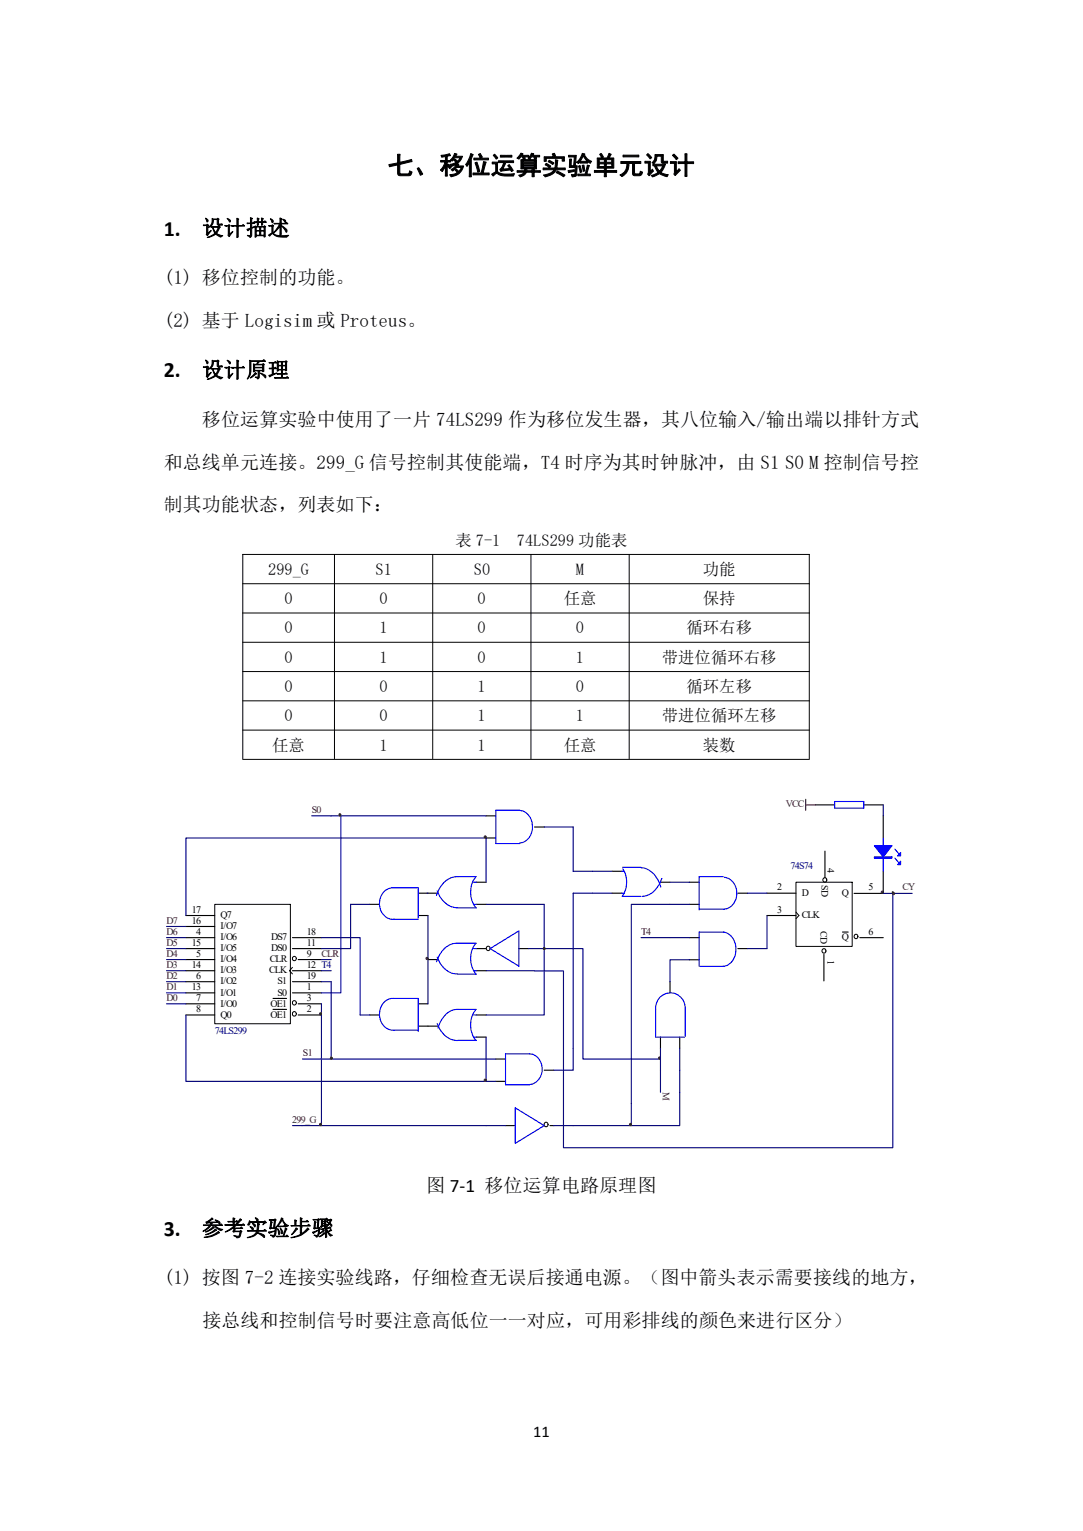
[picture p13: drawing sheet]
<svg xmlns="http://www.w3.org/2000/svg" width="210mm" height="297mm" viewBox="0 0 210 297" stroke-linecap="round" stroke-linejoin="round" font-family="sans-serif">
<defs><g id="words">
<text font-size="5" x="75.2" y="33.8">七、移位运算实验单元设计</text>
<g font-size="4.2">
<text x="31.7" y="45.7">1.</text>
<text x="39.2" y="45.7">设计描述</text>
<text x="31.7" y="73.2">2.</text>
<text x="39.2" y="73.2">设计原理</text>
<text x="31.7" y="239.7">3.</text>
<text x="39.2" y="239.7">参考实验步骤</text>
</g>
<g font-size="3.7">
<text x="31.7" y="55.1">(1) 移位控制的功能。</text>
<text x="31.7" y="63.4">(2) 基于 Logisim 或 Proteus。</text>
<text x="39.2" y="82.7">移位运算实验中使用了一片 74LS299 作为移位发生器，其八位输入/输出端以排针方式</text>
<text x="31.7" y="90.9">和总线单元连接。299_G 信号控制其使能端，T4 时序为其时钟脉冲，由 S1 S0 M 控制信号控</text>
<text x="31.7" y="99.2">制其功能状态，列表如下：</text>
<text x="82.6" y="231.2">图 7-1 移位运算电路原理图</text>
<text x="31.7" y="249.1">(1) 按图 7-2 连接实验线路，仔细检查无误后接通电源。（图中箭头表示需要接线的地方，</text>
<text x="39.2" y="257.4">接总线和控制信号时要注意高低位一一对应，可用彩排线的颜色来进行区分）</text>
</g>
<g font-size="3.2">
<text x="88.3" y="105.9">表 7-1</text>
<text x="100.2" y="105.9">74LS299 功能表</text>
<text x="52" y="111.5">299_G</text>
<text x="72.8" y="111.5">S1</text>
<text x="91.9" y="111.5">S0</text>
<text x="111.7" y="111.5">M</text>
<text x="136.3" y="111.5">功能</text>
<text x="55.2" y="117.2">0</text>
<text x="73.6" y="117.2">0</text>
<text x="92.6" y="117.2">0</text>
<text x="109.3" y="117.2">任意</text>
<text x="136.3" y="117.2">保持</text>
<text x="55.2" y="122.9">0</text>
<text x="73.6" y="122.9">1</text>
<text x="92.6" y="122.9">0</text>
<text x="111.7" y="122.9">0</text>
<text x="133.1" y="122.9">循环右移</text>
<text x="55.2" y="128.6">0</text>
<text x="73.6" y="128.6">1</text>
<text x="92.6" y="128.6">0</text>
<text x="111.7" y="128.6">1</text>
<text x="128.4" y="128.6">带进位循环右移</text>
<text x="55.2" y="134.3">0</text>
<text x="73.6" y="134.3">0</text>
<text x="92.6" y="134.3">1</text>
<text x="111.7" y="134.3">0</text>
<text x="133.1" y="134.3">循环左移</text>
<text x="55.2" y="139.9">0</text>
<text x="73.6" y="139.9">0</text>
<text x="92.6" y="139.9">1</text>
<text x="111.7" y="139.9">1</text>
<text x="128.4" y="139.9">带进位循环左移</text>
<text x="52.8" y="145.6">任意</text>
<text x="73.6" y="145.6">1</text>
<text x="92.6" y="145.6">1</text>
<text x="109.3" y="145.6">任意</text>
<text x="136.3" y="145.6">装数</text>
<text x="103.4" y="278.7">11</text>
</g>
<g font-size="1.9" fill="#800000">
<text x="60.4" y="157.7">S0</text>
<text x="152.4" y="156.6">VCC</text>
<text x="175" y="172.7">CY</text>
<text x="32.3" y="179.2">D7</text>
<text x="32.3" y="181.4">D6</text>
<text x="32.3" y="183.5">D5</text>
<text x="32.3" y="185.6">D4</text>
<text x="62.3" y="185.6">CLR</text>
<text x="124.3" y="181.4">T4</text>
<text x="32.3" y="187.8">D3</text>
<text x="32.3" y="189.9">D2</text>
<text x="32.3" y="192.1">D1</text>
<text x="32.3" y="194.2">D0</text>
<text x="58.7" y="204.8">S1</text>
<text x="128.5" y="211.9" transform="rotate(90 128.5 211.9)">M</text>
<text x="56.7" y="217.8">299_G</text>
</g>
<g font-size="1.9">
<text x="150.7" y="172.7">2</text>
<text x="155.5" y="173.8">D</text>
<text x="159.3" y="171.6" transform="rotate(90 159.3 171.6)">SD</text>
<text x="160.4" y="168.3" transform="rotate(90 160.4 168.3)">4</text>
<text x="163.3" y="173.8">Q</text>
<text x="168.4" y="172.7">5</text>
<text x="37.2" y="179.2">16</text>
<text x="37.2" y="177.1">17</text>
<text x="42.8" y="178.1">Q7</text>
<text x="150.7" y="177.1">3</text>
<text x="155.5" y="178.1">CLK</text>
<text x="37.2" y="183.5">15</text>
<text x="38" y="185.6">5</text>
<text x="38" y="181.4">4</text>
<text x="42.8" y="184.6">I/O5</text>
<text x="42.8" y="182.4">I/O6</text>
<text x="42.8" y="180.3">I/O7</text>
<text x="52.6" y="184.6">DS0</text>
<text x="52.6" y="182.4">DS7</text>
<text x="59.5" y="185.6">9</text>
<text x="59.5" y="183.5">11</text>
<text x="59.5" y="181.4">18</text>
<text x="159.1" y="180.5" transform="rotate(90 159.1 180.5)">CD</text>
<text x="163.3" y="182.4">Q</text>
<text x="168.4" y="181.4">6</text>
<text x="37.2" y="187.8">14</text>
<text x="38" y="189.9">6</text>
<text x="42.8" y="191">I/O2</text>
<text x="42.8" y="188.8">I/O3</text>
<text x="42.8" y="186.7">I/O4</text>
<text x="52.2" y="188.8">CLK</text>
<text x="52.3" y="186.7">CLR</text>
<text x="53.8" y="191">S1</text>
<text x="59.5" y="189.9">19</text>
<text x="59.5" y="187.8">12 T4</text>
<text x="160.4" y="186.3" transform="rotate(90 160.4 186.3)">1</text>
<text x="37.2" y="192.1">13</text>
<text x="38" y="196.4">8</text>
<text x="38" y="194.2">7</text>
<text x="42.8" y="197.4">Q0</text>
<text x="42.8" y="195.3">I/O0</text>
<text x="42.8" y="193.1">I/O1</text>
<text x="52.5" y="197.4">OE1</text>
<text x="52.5" y="195.3">OE1</text>
<text x="53.8" y="193.1">S0</text>
<text x="59.5" y="196.4">2</text>
<text x="59.5" y="194.2">3</text>
<text x="59.5" y="192.1">1</text>
</g>
<g font-size="1.9" fill="#000080">
<text x="153.3" y="168.6">74S74</text>
<text x="41.6" y="200.7">74LS299</text>
</g>
</g></defs>
<g fill="none" stroke="#000" stroke-width=".19">
<path d="M47 107.6h110M47 113.2h110M47 118.9h110M47.1 107.5v39.7M64.9 107.5v39.7M83.9 107.5v39.7M103 107.5v39.7M122 107.5v39.7M156.9 107.5v39.7M47 124.6h110M47 130.3h110M47 136h110"/>
<path d="M47 141.6h110M47 147.3h110"/>
</g>
<path d="M41.6 175.4h14.7v23.2h-14.7z" fill-rule="evenodd" fill="#fff"/>
<g fill="none" stroke="#000" stroke-width=".19">
<path d="M41.6 175.4h14.7v23.2h-14.7zM56.7 187.7l-.6 .6 .6 .6"/>
<circle cx="57" cy="196.7" r=".42"/>
<circle cx="57" cy="194.5" r=".41"/>
<circle cx="57.1" cy="186" r=".41"/>
<circle cx="94.6" cy="184" r=".4"/>
<circle cx="105.9" cy="218.1" r=".42"/>
</g>
<g fill="none" stroke="#000" stroke-width=".22">
<path d="M94.3 158.3h1.8M36.1 179.7h5.5M36.1 177.6h5.5M71.7 175.4h1.9M81.1 177.6h1.9M81.1 173.3h3.8M92.4 175.4h1.9M92.4 171.1h1.9M94.3 162.6h1.8M103.6 160.4h1.9M118.7 173.3h1.9M118.7 169h1.9"/>
<path d="M128.1 171.1h1.8M133.7 175.4h1.9M133.7 171.1h1.9M143.1 173.3h1.9M36.1 196.9h5.5M36.1 194.7h5.5M36.1 192.6h5.5M36.1 190.4h5.5M36.1 188.3h5.5M36.1 186.2h5.5M36.1 184h5.5M36.1 181.9h5.5"/>
<path d="M52.9 195.8h2.7M52.9 193.7h2.7M56.7 192.6h5.6M56.7 190.4h5.6M56.7 188.3h5.6M56.7 184h5.6M56.7 181.9h5.6M57.8 196.9h4.5M57.8 194.7h4.5M57.8 186.2h4.5M71.7 196.9h1.9M81.1 194.7h1.9"/>
<path d="M81.1 199.1h3.8M83 186.2h1.9M92.4 196.9h1.9M92.4 188.3h1.9M92.4 184h1.9M100.6 184h1.9M129.9 190.4v2.2M133.7 181.9h1.9M133.7 186.2h1.9M143.1 184h1.9M92.4 201.2h1.9M96.1 205.4h1.9"/>
<path d="M96.1 209.8h1.9M98 218.4h1.9M105.5 207.6h1.9M106.6 218.4h.8M128.1 201.2v2.2M131.8 201.2v2.2"/>
</g>
<g fill="none" stroke="#00f" stroke-width=".22">
<path d="M100.8 157.2a3.3 3.3 0 0 1 2.1 4.8 2.58 2.58 0 0 1-2.1 1.5M100.8 157.2h-4.7v6.4h4.7M81.1 178.1v-5.9h-4.7a3.1 3.1 0 0 0-2.3 4.9 2.43 2.43 0 0 0 2.3 1.2h4.7M84.8 172.8a4.5 4.5 0 0 0 4 3.3M88.8 176.1h3.6M91.8 171.1h.6M91.8 175.4h.6M92.2 170.2a4.9 4.9 0 0 0 .1 5.9M92.4 170.1h-3.6a4.5 4.5 0 0 0-4.2 3.6M120.6 173.3h.5M120.6 169h.5M120.7 173.9h3.6"/>
<path d="M120.7 168.2h3.6M120.8 168.6a4.8 4.8 0 0 1-.2 5.3M124.3 168.3a4.6 4.6 0 0 1 3.8 3.8M128.3 170.4a4.6 4.6 0 0 1-3.7 3.5M140.3 170.1h-4.7v6.4M140.5 170.2a3.3 3.3 0 0 1 2.4 2.5 3.3 3.3 0 0 1-1.2 3.2l-.7 .4-.6 .1h-4.7M81.1 199.8h-4.7a3.1 3.1 0 0 1-2.4-4.7 2.52 2.52 0 0 1 2.4-1.4h4.7v6.4M84.8 185.7a4.4 4.4 0 0 0 4 3.2M84.8 198.6a4.3 4.3 0 0 0 4 3.3M88.8 189h3.6M91.8 184h.6M91.8 188.3h.6"/>
<path d="M91.8 196.9h.6M92.2 183.1a4.8 4.8 0 0 0 .1 5.9M92.2 196a4.9 4.9 0 0 0 .1 5.9M92.4 183h-3.6a4.3 4.3 0 0 0-4 3.2l-.2 .4M92.4 195.8h-3.6a4.3 4.3 0 0 0-3.9 3.7M95 184l5.6-3.4v6.8zM132.9 195.8a2.89 2.89 0 0 0-2.9-3.2 2.89 2.89 0 0 0-2.9 3.2v5.4h5.7M132.9 195.7v5.4M135.6 187.5v-6.7h4.7a3.4 3.4 0 0 1 2.2 4.8 2.76 2.76 0 0 1-2.2 1.9M135.7 187.5h4.7M88.8 201.8h3.6M91.8 201.2h.6"/>
<path d="M98 204.4h4.7a3 3 0 0 1 1.9 4.8 2.53 2.53 0 0 1-1.9 1.2M98 204.4v6h4.7M99.9 214.9l5.6 3.5-5.6 3.4z"/>
</g>
<path d="M154.3 171.1h11v12.5h-11z" fill-rule="evenodd" fill="#fff"/>
<g fill="none" stroke="#000" stroke-width=".19">
<path d="M154.3 171.1h11v12.5h-11zM154.3 176.9l.6 .7-.6 .6"/>
<circle cx="159.9" cy="170.7" r=".42"/>
<circle cx="159.8" cy="184.5" r=".42"/>
<circle cx="166" cy="181.7" r=".4"/>
</g>
<path d="M171.3 158.3v4.3M148.7 177.6h5.6M148.7 173.3h5.6M160 165.1v5.2M171.3 169v4.3h-5.7M159.8 185.1v5.2M163.4 180.8h1.1M166.7 181.9h4.6" fill="none" stroke="#000" stroke-width=".22"/>
<path d="M32.3 179.7h3.8M32.3 186.2h3.8M32.3 181.9h3.8M32.3 184h3.8M32.3 188.3h3.8M32.3 190.4h3.8M32.3 192.6h3.8M32.3 194.7h3.8M62.3 194.7v2.2M62.3 186.2h1.9" fill="none" stroke="#000080" stroke-width=".22"/>
<path d="M171.3 162.6v6.4M173.5 166.5l.8 .8M173.5 164.7l.8 .9" fill="none" stroke="#00f" stroke-width=".22"/>
<path d="M169.6 164.1h3.4l-1.7 2.1z" fill="#00f"/>
<path d="M169.6 164.1h3.4l-1.7 2.1zM169.6 166.2h3.4v.3h-3.4z" fill="none" stroke="#00f" stroke-width=".22"/>
<path d="M169.6 166.4h3.4" fill="none" stroke="#00f" stroke-width=".23"/>
<path d="M174.6 167.1v.6h-.5z" fill="#00f"/>
<path d="M174.6 167.1v.6h-.5z" fill="none" stroke="#00f" stroke-width=".22"/>
<path d="M174.6 165.4v.6h-.5z" fill="#00f"/>
<path d="M161.9 155.5h5.6v1.3h-5.6zM174.6 165.4v.6h-.5z" fill="none" stroke="#00f" stroke-width=".22"/>
<path d="M158.1 156.1h3.8M167.5 156.1h3.8" fill="none" stroke="#000" stroke-width=".22"/>
<g fill="none" stroke="#000080" stroke-width=".22">
<path d="M60.4 158.3h33.9M66.1 158.3v34.3h-3.8M171.3 156.1v2.2M71.7 175.4h-3.7v8.6h-5.7M82.8 173.3h.2M83 177.6v17.1M94.3 175.4h11.2v21.5h-11.2M94.3 171.1v-8.5h-58.2v15M111.2 169h7.5M118.7 173.3h-7.5v30.1M129.9 175.4h-7.5v38.7M148.7 177.6v6.4"/>
<path d="M171.3 173.3h5.6M173.1 173.3v49.4h-63.8v-34.3h-5.6M36.1 196.9v12.9h60M62.3 181.9h7.5v15h1.9M62.3 190.4h1.9v15h31.9M62.3 196.9v21.5M62.3 188.3h1.9M94.3 188.3h9.3M102.5 184h10.5v21.4h15.1M124.3 181.9h5.6M56.7 218.4h41.3M94.3 201.2v8.6"/>
<path d="M107.4 218.4h3.8M128.1 207.6v4.3M131.8 207.6v4.3"/>
</g>
<path d="M156.2 155.1v2.1M156.2 156.1h1.9" fill="none" stroke="#800000" stroke-width=".22"/>
<circle cx="127.9" cy="205.2" r=".2" fill="#800000"/>
<circle cx="127.9" cy="205.2" r=".2" fill="none" stroke="#800000" stroke-width=".19"/>
<path d="M105.5 160.4h5.7v8.6M129.9 171.1h3.8M129.9 175.4h3.8M145 173.3h3.7M129.9 181.9h3.8M133.7 186.2h-3.8v4.2M145 184h3.7M111.2 203.4v4.2h-3.8M122.4 214.1v4.3M128.1 203.4v4.2M131.8 211.9v6.5h-20.6M131.8 203.4v4.2" fill="none" stroke="#000080" stroke-width=".22"/>
<circle cx="94.1" cy="162.4" r=".2" fill="#800000"/>
<circle cx="94.1" cy="162.4" r=".2" fill="none" stroke="#800000" stroke-width=".19"/>
<circle cx="82.8" cy="185.9" r=".2" fill="#800000"/>
<circle cx="82.8" cy="185.9" r=".2" fill="none" stroke="#800000" stroke-width=".19"/>
<circle cx="62.1" cy="218.1" r=".2" fill="#800000"/>
<circle cx="62.1" cy="218.1" r=".2" fill="none" stroke="#800000" stroke-width=".19"/>
<circle cx="65.9" cy="158.1" r=".22" fill="#800000"/>
<circle cx="65.9" cy="158.1" r=".22" fill="none" stroke="#800000" stroke-width=".19"/>
<circle cx="94.1" cy="209.5" r=".2" fill="#800000"/>
<circle cx="94.1" cy="209.5" r=".2" fill="none" stroke="#800000" stroke-width=".19"/>
<circle cx="173.1" cy="173.1" r=".19" fill="#800000"/>
<circle cx="173.3" cy="173.3" r=".19" fill="none" stroke="#800000" stroke-width=".19"/>
<circle cx="122.2" cy="218.1" r=".19" fill="#800000"/>
<circle cx="122.2" cy="218.1" r=".19" fill="none" stroke="#800000" stroke-width=".19"/>
<circle cx="62.1" cy="196.7" r=".2" fill="#800000"/>
<circle cx="62.1" cy="196.7" r=".2" fill="none" stroke="#800000" stroke-width=".19"/>
<circle cx="171.1" cy="173.1" r=".2" fill="#800000"/>
<circle cx="171.1" cy="173.1" r=".2" fill="none" stroke="#800000" stroke-width=".19"/>
<circle cx="105.5" cy="184" r=".2" fill="#800000"/>
<circle cx="105.5" cy="184" r=".2" fill="none" stroke="#800000" stroke-width=".19"/>
<path d="M58.7 205.4h5.5" fill="none" stroke="#339" stroke-width=".29"/>
<circle cx="64.2" cy="205.3" r=".2" fill="#800000"/>
<circle cx="64.2" cy="205.3" r=".2" fill="none" stroke="#800000" stroke-width=".19"/>
<use href="#words"/>
</svg>
